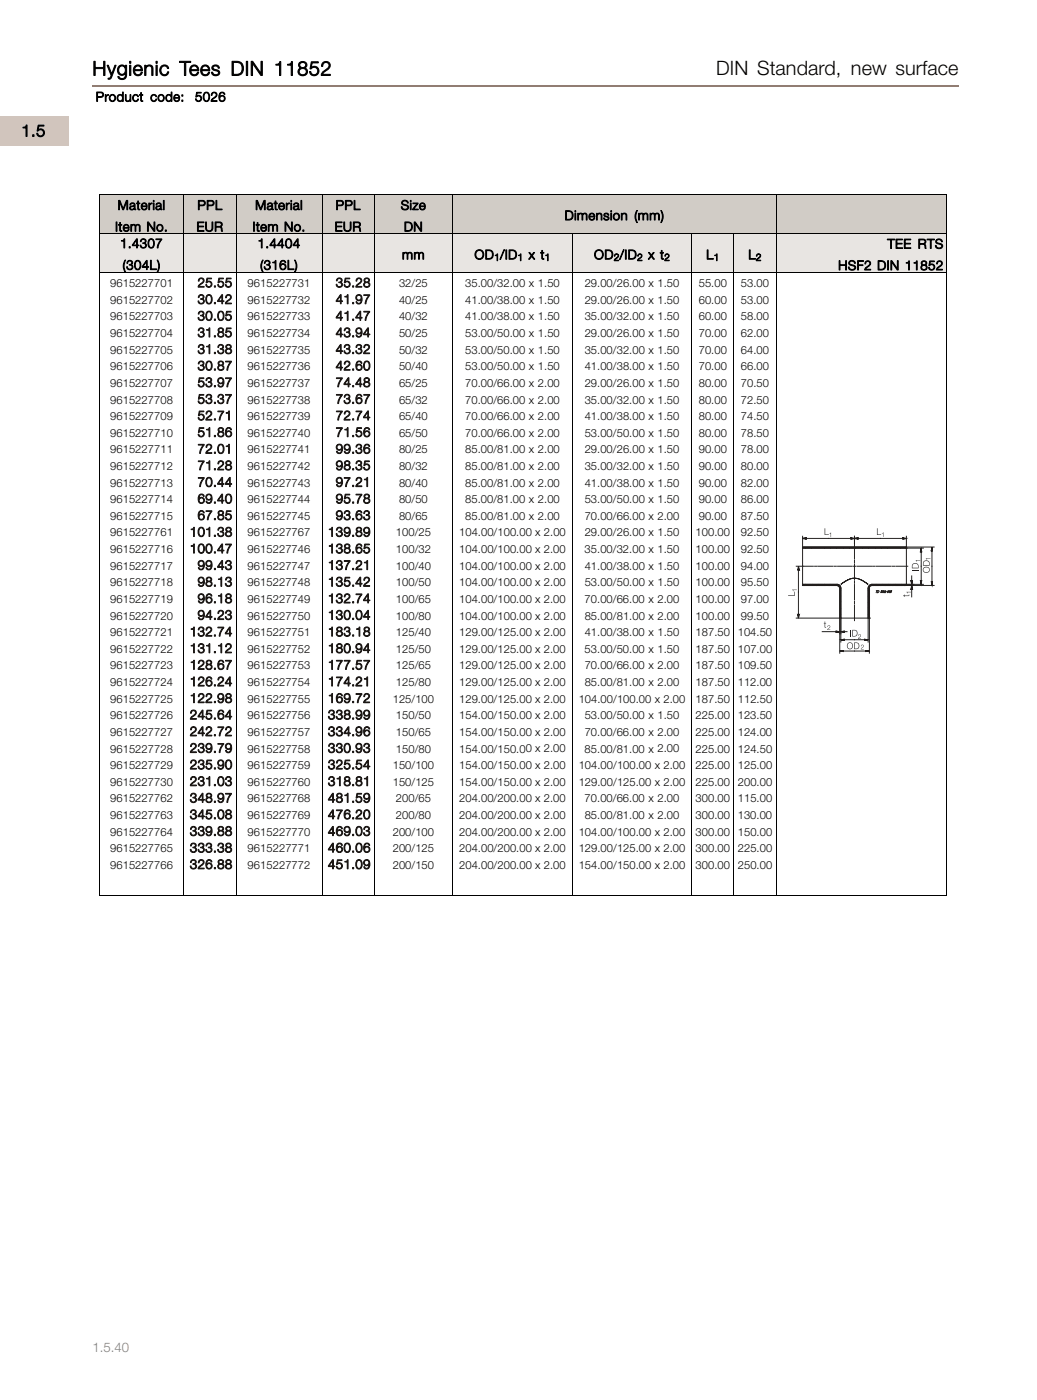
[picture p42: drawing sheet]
<svg xmlns="http://www.w3.org/2000/svg" width="220mm" height="297mm" viewBox="0 0 220 297" stroke-linecap="round" stroke-linejoin="round" font-family="sans-serif">
<defs><g id="words">
<g font-size="4.2">
<text x="19.6" y="16">Hygienic Tees DIN 11852</text>
<text x="151.9" y="16">DIN Standard, new surface</text>
</g>
<text font-size="3.5" x="4.5" y="29">1.5</text>
<g font-size="2.8">
<text x="20.3" y="21.5">Product code:</text>
<text x="41.4" y="21.5">5026</text>
<text x="25" y="44.5">Material</text>
<text x="41.9" y="44.5">PPL</text>
<text x="54.1" y="44.5">Material</text>
<text x="71.2" y="44.5">PPL</text>
<text x="85" y="44.5">Size</text>
<text x="119.7" y="46.7">Dimension (mm)</text>
<text x="24.4" y="49.1">Item No.</text>
<text x="25.5" y="52.6">1.4307</text>
<text x="41.7" y="49.1">EUR</text>
<text x="53.6" y="49.1">Item No.</text>
<text x="54.6" y="52.6">1.4404</text>
<text x="71" y="49.1">EUR</text>
<text x="85.7" y="49.1">DN</text>
<text x="188.2" y="52.7">TEE RTS</text>
<text x="26" y="57.2">(304L)</text>
<text x="55.2" y="57.2">(316L)</text>
<text x="85.3" y="55">mm</text>
<text x="100.6" y="55">OD /ID</text>
<text x="112.1" y="55">x t</text>
<text x="126" y="55">OD /ID</text>
<text x="137.5" y="55">x t</text>
<text x="149.8" y="55">L</text>
<text x="158.7" y="55">L</text>
<text x="177.8" y="57.3">HSF2 DIN 11852</text>
</g>
<g font-size="2.8" fill="#1c1714">
<text x="41.9" y="61">25.55</text>
<text x="41.9" y="64.5">30.42</text>
<text x="71.2" y="61">35.28</text>
<text x="71.2" y="64.5">41.97</text>
<text x="41.9" y="68">30.05</text>
<text x="41.9" y="71.5">31.85</text>
<text x="71.2" y="68">41.47</text>
<text x="71.2" y="71.5">43.94</text>
<text x="41.9" y="75.1">31.38</text>
<text x="71.2" y="75.1">43.32</text>
<text x="41.9" y="78.6">30.87</text>
<text x="41.9" y="82.1">53.97</text>
<text x="71.2" y="78.6">42.60</text>
<text x="71.2" y="82.1">74.48</text>
<text x="41.9" y="85.7">53.37</text>
<text x="41.9" y="89.2">52.71</text>
<text x="71.2" y="85.7">73.67</text>
<text x="71.2" y="89.2">72.74</text>
<text x="41.9" y="92.7">51.86</text>
<text x="71.2" y="92.7">71.56</text>
<text x="41.9" y="96.2">72.01</text>
<text x="41.9" y="99.8">71.28</text>
<text x="71.2" y="96.2">99.36</text>
<text x="71.2" y="99.8">98.35</text>
<text x="41.9" y="103.3">70.44</text>
<text x="41.9" y="106.8">69.40</text>
<text x="71.2" y="103.3">97.21</text>
<text x="71.2" y="106.8">95.78</text>
<text x="40.3" y="113.9">101.38</text>
<text x="41.9" y="110.3">67.85</text>
<text x="69.6" y="113.9">139.89</text>
<text x="71.2" y="110.3">93.63</text>
<text x="40.3" y="117.4">100.47</text>
<text x="69.6" y="117.4">138.65</text>
<text x="41.9" y="120.9">99.43</text>
<text x="41.9" y="124.5">98.13</text>
<text x="69.6" y="120.9">137.21</text>
<text x="69.6" y="124.5">135.42</text>
<text x="41.9" y="128">96.18</text>
<text x="41.9" y="131.5">94.23</text>
<text x="69.6" y="128">132.74</text>
<text x="69.6" y="131.5">130.04</text>
<text x="40.3" y="135">132.74</text>
<text x="69.6" y="135">183.18</text>
<text x="40.3" y="138.6">131.12</text>
<text x="40.3" y="142.1">128.67</text>
<text x="69.6" y="138.6">180.94</text>
<text x="69.6" y="142.1">177.57</text>
<text x="40.3" y="145.6">126.24</text>
<text x="40.3" y="149.2">122.98</text>
<text x="69.6" y="145.6">174.21</text>
<text x="69.6" y="149.2">169.72</text>
<text x="40.3" y="152.7">245.64</text>
<text x="69.6" y="152.7">338.99</text>
<text x="40.3" y="156.2">242.72</text>
<text x="40.3" y="159.7">239.79</text>
<text x="69.6" y="156.2">334.96</text>
<text x="69.6" y="159.7">330.93</text>
<text x="40.3" y="163.3">235.90</text>
<text x="40.3" y="166.8">231.03</text>
<text x="69.6" y="163.3">325.54</text>
<text x="69.6" y="166.8">318.81</text>
<text x="40.3" y="170.3">348.97</text>
<text x="40.3" y="173.8">345.08</text>
<text x="69.6" y="170.3">481.59</text>
<text x="69.6" y="173.8">476.20</text>
<text x="40.3" y="177.4">339.88</text>
<text x="69.6" y="177.4">469.03</text>
<text x="40.3" y="180.9">333.38</text>
<text x="40.3" y="184.4">326.88</text>
<text x="69.6" y="180.9">460.06</text>
<text x="69.6" y="184.4">451.09</text>
</g>
<text font-size="2.8" fill="#937d72" x="19.6" y="287">1.5.40</text>
<g font-size="2.4">
<text x="23.4" y="61">9615227701</text>
<text x="23.4" y="64.5">9615227702</text>
<text x="52.5" y="61">9615227731</text>
<text x="52.5" y="64.5">9615227732</text>
<text x="84.6" y="61">32/25</text>
<text x="84.6" y="64.5">40/25</text>
<text x="98.6" y="61">35.00/32.00 x 1.50</text>
<text x="98.6" y="64.5">41.00/38.00 x 1.50</text>
<text x="124" y="61">29.00/26.00 x 1.50</text>
<text x="124" y="64.5">29.00/26.00 x 1.50</text>
<text x="148.2" y="61">55.00</text>
<text x="148.2" y="64.5">60.00</text>
<text x="157.1" y="61">53.00</text>
<text x="157.1" y="64.5">53.00</text>
<text x="23.4" y="68">9615227703</text>
<text x="23.4" y="71.5">9615227704</text>
<text x="52.5" y="68">9615227733</text>
<text x="52.5" y="71.5">9615227734</text>
<text x="84.6" y="68">40/32</text>
<text x="84.6" y="71.5">50/25</text>
<text x="98.6" y="68">41.00/38.00 x 1.50</text>
<text x="98.6" y="71.5">53.00/50.00 x 1.50</text>
<text x="124" y="68">35.00/32.00 x 1.50</text>
<text x="124" y="71.5">29.00/26.00 x 1.50</text>
<text x="148.2" y="68">60.00</text>
<text x="148.2" y="71.5">70.00</text>
<text x="157.1" y="68">58.00</text>
<text x="157.1" y="71.5">62.00</text>
<text x="23.4" y="75.1">9615227705</text>
<text x="52.5" y="75.1">9615227735</text>
<text x="84.6" y="75.1">50/32</text>
<text x="98.6" y="75.1">53.00/50.00 x 1.50</text>
<text x="124" y="75.1">35.00/32.00 x 1.50</text>
<text x="148.2" y="75.1">70.00</text>
<text x="157.1" y="75.1">64.00</text>
<text x="23.4" y="78.6">9615227706</text>
<text x="23.4" y="82.1">9615227707</text>
<text x="52.5" y="78.6">9615227736</text>
<text x="52.5" y="82.1">9615227737</text>
<text x="84.6" y="78.6">50/40</text>
<text x="84.6" y="82.1">65/25</text>
<text x="98.6" y="78.6">53.00/50.00 x 1.50</text>
<text x="98.6" y="82.1">70.00/66.00 x 2.00</text>
<text x="124" y="78.6">41.00/38.00 x 1.50</text>
<text x="124" y="82.1">29.00/26.00 x 1.50</text>
<text x="148.2" y="78.6">70.00</text>
<text x="148.2" y="82.1">80.00</text>
<text x="157.1" y="78.6">66.00</text>
<text x="157.1" y="82.1">70.50</text>
<text x="23.4" y="85.7">9615227708</text>
<text x="23.4" y="89.2">9615227709</text>
<text x="52.5" y="85.7">9615227738</text>
<text x="52.5" y="89.2">9615227739</text>
<text x="84.6" y="85.7">65/32</text>
<text x="84.6" y="89.2">65/40</text>
<text x="98.6" y="85.7">70.00/66.00 x 2.00</text>
<text x="98.6" y="89.2">70.00/66.00 x 2.00</text>
<text x="124" y="85.7">35.00/32.00 x 1.50</text>
<text x="124" y="89.2">41.00/38.00 x 1.50</text>
<text x="148.2" y="85.7">80.00</text>
<text x="148.2" y="89.2">80.00</text>
<text x="157.1" y="85.7">72.50</text>
<text x="157.1" y="89.2">74.50</text>
<text x="23.4" y="92.7">9615227710</text>
<text x="52.5" y="92.7">9615227740</text>
<text x="84.6" y="92.7">65/50</text>
<text x="98.6" y="92.7">70.00/66.00 x 2.00</text>
<text x="124" y="92.7">53.00/50.00 x 1.50</text>
<text x="148.2" y="92.7">80.00</text>
<text x="157.1" y="92.7">78.50</text>
<text x="23.4" y="96.2">9615227711</text>
<text x="23.4" y="99.8">9615227712</text>
<text x="52.5" y="96.2">9615227741</text>
<text x="52.5" y="99.8">9615227742</text>
<text x="84.6" y="96.2">80/25</text>
<text x="84.6" y="99.8">80/32</text>
<text x="98.6" y="96.2">85.00/81.00 x 2.00</text>
<text x="98.6" y="99.8">85.00/81.00 x 2.00</text>
<text x="124" y="96.2">29.00/26.00 x 1.50</text>
<text x="124" y="99.8">35.00/32.00 x 1.50</text>
<text x="148.2" y="96.2">90.00</text>
<text x="148.2" y="99.8">90.00</text>
<text x="157.1" y="96.2">78.00</text>
<text x="157.1" y="99.8">80.00</text>
<text x="23.4" y="103.3">9615227713</text>
<text x="23.4" y="106.8">9615227714</text>
<text x="52.5" y="103.3">9615227743</text>
<text x="52.5" y="106.8">9615227744</text>
<text x="84.6" y="103.3">80/40</text>
<text x="84.6" y="106.8">80/50</text>
<text x="98.6" y="103.3">85.00/81.00 x 2.00</text>
<text x="98.6" y="106.8">85.00/81.00 x 2.00</text>
<text x="124" y="103.3">41.00/38.00 x 1.50</text>
<text x="124" y="106.8">53.00/50.00 x 1.50</text>
<text x="148.2" y="103.3">90.00</text>
<text x="148.2" y="106.8">90.00</text>
<text x="157.1" y="103.3">82.00</text>
<text x="157.1" y="106.8">86.00</text>
<text x="23.4" y="110.3">9615227715</text>
<text x="23.4" y="113.9">9615227761</text>
<text x="52.5" y="110.3">9615227745</text>
<text x="52.5" y="113.9">9615227767</text>
<text x="84" y="113.9">100/25</text>
<text x="84.6" y="110.3">80/65</text>
<text x="97.4" y="113.9">104.00/100.00 x 2.00</text>
<text x="98.6" y="110.3">85.00/81.00 x 2.00</text>
<text x="124" y="110.3">70.00/66.00 x 2.00</text>
<text x="124" y="113.9">29.00/26.00 x 1.50</text>
<text x="147.5" y="113.9">100.00</text>
<text x="148.2" y="110.3">90.00</text>
<text x="157.1" y="110.3">87.50</text>
<text x="157.1" y="113.9">92.50</text>
<text x="23.4" y="117.4">9615227716</text>
<text x="52.5" y="117.4">9615227746</text>
<text x="84" y="117.4">100/32</text>
<text x="97.4" y="117.4">104.00/100.00 x 2.00</text>
<text x="124" y="117.4">35.00/32.00 x 1.50</text>
<text x="147.5" y="117.4">100.00</text>
<text x="157.1" y="117.4">92.50</text>
<text x="23.4" y="120.9">9615227717</text>
<text x="23.4" y="124.5">9615227718</text>
<text x="52.5" y="120.9">9615227747</text>
<text x="52.5" y="124.5">9615227748</text>
<text x="84" y="120.9">100/40</text>
<text x="84" y="124.5">100/50</text>
<text x="97.4" y="120.9">104.00/100.00 x 2.00</text>
<text x="97.4" y="124.5">104.00/100.00 x 2.00</text>
<text x="124" y="120.9">41.00/38.00 x 1.50</text>
<text x="124" y="124.5">53.00/50.00 x 1.50</text>
<text x="147.5" y="120.9">100.00</text>
<text x="147.5" y="124.5">100.00</text>
<text x="157.1" y="120.9">94.00</text>
<text x="157.1" y="124.5">95.50</text>
<text x="23.4" y="128">9615227719</text>
<text x="23.4" y="131.5">9615227720</text>
<text x="52.5" y="128">9615227749</text>
<text x="52.5" y="131.5">9615227750</text>
<text x="84" y="128">100/65</text>
<text x="84" y="131.5">100/80</text>
<text x="97.4" y="128">104.00/100.00 x 2.00</text>
<text x="97.4" y="131.5">104.00/100.00 x 2.00</text>
<text x="124" y="128">70.00/66.00 x 2.00</text>
<text x="124" y="131.5">85.00/81.00 x 2.00</text>
<text x="147.5" y="128">100.00</text>
<text x="147.5" y="131.5">100.00</text>
<text x="157.1" y="128">97.00</text>
<text x="157.1" y="131.5">99.50</text>
<text x="23.4" y="135">9615227721</text>
<text x="52.5" y="135">9615227751</text>
<text x="84" y="135">125/40</text>
<text x="97.4" y="135">129.00/125.00 x 2.00</text>
<text x="124" y="135">41.00/38.00 x 1.50</text>
<text x="147.5" y="135">187.50 104.50</text>
<text x="23.4" y="138.6">9615227722</text>
<text x="23.4" y="142.1">9615227723</text>
<text x="52.5" y="138.6">9615227752</text>
<text x="52.5" y="142.1">9615227753</text>
<text x="84" y="138.6">125/50</text>
<text x="84" y="142.1">125/65</text>
<text x="97.4" y="138.6">129.00/125.00 x 2.00</text>
<text x="97.4" y="142.1">129.00/125.00 x 2.00</text>
<text x="124" y="138.6">53.00/50.00 x 1.50</text>
<text x="124" y="142.1">70.00/66.00 x 2.00</text>
<text x="147.5" y="142.1">187.50 109.50</text>
<text x="147.5" y="138.6">187.50 107.00</text>
<text x="23.4" y="145.6">9615227724</text>
<text x="23.4" y="149.2">9615227725</text>
<text x="52.5" y="145.6">9615227754</text>
<text x="52.5" y="149.2">9615227755</text>
<text x="83.3" y="149.2">125/100</text>
<text x="84" y="145.6">125/80</text>
<text x="97.4" y="149.2">129.00/125.00 x 2.00</text>
<text x="97.4" y="145.6">129.00/125.00 x 2.00</text>
<text x="122.7" y="149.2">104.00/100.00 x 2.00</text>
<text x="124" y="145.6">85.00/81.00 x 2.00</text>
<text x="147.5" y="145.6">187.50 112.00</text>
<text x="147.5" y="149.2">187.50 112.50</text>
<text x="23.4" y="152.7">9615227726</text>
<text x="52.5" y="152.7">9615227756</text>
<text x="84" y="152.7">150/50</text>
<text x="97.4" y="152.7">154.00/150.00 x 2.00</text>
<text x="124" y="152.7">53.00/50.00 x 1.50</text>
<text x="147.5" y="152.7">225.00 123.50</text>
<text x="23.4" y="156.2">9615227727</text>
<text x="23.4" y="159.7">9615227728</text>
<text x="52.5" y="156.2">9615227757</text>
<text x="52.5" y="159.7">9615227758</text>
<text x="84" y="156.2">150/65</text>
<text x="84" y="159.7">150/80</text>
<text x="97.4" y="156.2">154.00/150.00 x 2.00</text>
<text x="97.4" y="159.7">154.00/150.00 x 2.00</text>
<text x="124" y="159.7">85.00/81.00 x 2.00</text>
<text x="124" y="156.2">70.00/66.00 x 2.00</text>
<text x="147.5" y="156.2">225.00 124.00</text>
<text x="147.5" y="159.7">225.00 124.50</text>
<text x="23.4" y="163.3">9615227729</text>
<text x="23.4" y="166.8">9615227730</text>
<text x="52.5" y="163.3">9615227759</text>
<text x="52.5" y="166.8">9615227760</text>
<text x="83.3" y="163.3">150/100</text>
<text x="83.3" y="166.8">150/125</text>
<text x="97.4" y="163.3">154.00/150.00 x 2.00</text>
<text x="97.4" y="166.8">154.00/150.00 x 2.00</text>
<text x="122.7" y="163.3">104.00/100.00 x 2.00</text>
<text x="122.7" y="166.8">129.00/125.00 x 2.00</text>
<text x="147.5" y="163.3">225.00 125.00</text>
<text x="147.5" y="166.8">225.00 200.00</text>
<text x="23.4" y="170.3">9615227762</text>
<text x="23.4" y="173.8">9615227763</text>
<text x="52.5" y="170.3">9615227768</text>
<text x="52.5" y="173.8">9615227769</text>
<text x="84" y="170.3">200/65</text>
<text x="84" y="173.8">200/80</text>
<text x="97.4" y="170.3">204.00/200.00 x 2.00</text>
<text x="97.4" y="173.8">204.00/200.00 x 2.00</text>
<text x="124" y="170.3">70.00/66.00 x 2.00</text>
<text x="124" y="173.8">85.00/81.00 x 2.00</text>
<text x="147.5" y="173.8">300.00 130.00</text>
<text x="147.5" y="170.3">300.00 115.00</text>
<text x="23.4" y="177.4">9615227764</text>
<text x="52.5" y="177.4">9615227770</text>
<text x="83.3" y="177.4">200/100</text>
<text x="97.4" y="177.4">204.00/200.00 x 2.00</text>
<text x="122.7" y="177.4">104.00/100.00 x 2.00</text>
<text x="147.5" y="177.4">300.00 150.00</text>
<text x="23.4" y="180.9">9615227765</text>
<text x="23.4" y="184.4">9615227766</text>
<text x="52.5" y="180.9">9615227771</text>
<text x="52.5" y="184.4">9615227772</text>
<text x="83.3" y="180.9">200/125</text>
<text x="83.3" y="184.4">200/150</text>
<text x="97.4" y="180.9">204.00/200.00 x 2.00</text>
<text x="97.4" y="184.4">204.00/200.00 x 2.00</text>
<text x="122.7" y="180.9">129.00/125.00 x 2.00</text>
<text x="122.7" y="184.4">154.00/150.00 x 2.00</text>
<text x="147.5" y="184.4">300.00 250.00</text>
<text x="147.5" y="180.9">300.00 225.00</text>
</g>
<g font-size="2.1">
<text x="104.8" y="55.3">1</text>
<text x="109.8" y="55.3">1</text>
<text x="115.5" y="55.3">1</text>
<text x="130.2" y="55.3">2</text>
<text x="135.1" y="55.3">2</text>
<text x="140.9" y="55.3">2</text>
<text x="151.4" y="55.3">1</text>
<text x="160.3" y="55.3">2</text>
</g>
</g></defs>
<path d="M19.6 18.3h183.7" fill="none" stroke="#937d72" stroke-width=".36"/>
<path d="M-.1 24.7h14.8v6.2h-14.8z" fill="#d1c5bd"/>
<g fill="#d1ccc6">
<path d="M21 41.4h29.1v8.1h-29.1z"/>
<path d="M50 41.4h150.8v8.1h-150.8z"/>
</g>
<path d="M21 41.4h179.9l-.1 8.1M21 41.3v8.2M39 41.3v8.2M50.1 41.3v8.2M68.3 41.3v8.2M79.4 41.3v8.2M96 41.3v8.2M164.6 41.3v8.2" fill="none" stroke="#000" stroke-width=".21"/>
<g fill="#e8e5e2">
<path d="M21 49.5h29.1v8.3h-29.1z"/>
<path d="M50 49.5h150.8v8.3h-150.8z"/>
</g>
<path d="M21 49.5h179.9l-.1 135.3M21 57.8h179.9M21 49.5v135.3M39 49.5v135.3M50.1 49.5v135.3M68.3 49.5v135.3M79.4 49.5v135.3M96 49.5v135.3M121.4 49.5v135.3M146.7 49.5v135.3M155.7 49.5v135.3M164.6 49.5v135.3" fill="none" stroke="#000" stroke-width=".21"/>
<g fill="none" stroke="#231f20" stroke-width=".21">
<path d="M170.2 113.8v10.5h7.3M170.2 116.1h27.9M170.3 116.1l-.1 .1M170.4 116.1l-.2 .2h22v-.2l-.2 .2M170.6 116.1l-.3 .2M170.7 116.1l-.3 .2M170.8 116.1l-.2 .2M170.9 114.3h-.5l.6 .1v-.2l-.8 .1 .7 .1 .1-.2-.8 .1h11l-.8 .1v-.2l.8 .1-.7 .1v-.2l.5 .1h-.4M170.9 116.1l-.2 .2M171 116.1l-.2 .2M171.1 116.1l-.2 .2M171.2 116.1l-.2 .2"/>
<path d="M171.3 116.1l-.2 .2M171.4 116.1l-.2 .2M171.5 116.1l-.2 .2M171.7 116.1l-.3 .2M171.8 116.1l-.3 .2M171.9 116.1l-.2 .2M172 116.1l-.2 .2M172.1 116.1l-.2 .2M172.2 116.1l-.2 .2M172.3 116.1l-.2 .2M172.5 116.1l-.3 .2M172.5 116.1l-.2 .2"/>
<path d="M172.6 116.1l-.2 .2M172.8 116.1l-.3 .2M172.9 116.1l-.3 .2M173 116.1l-.2 .2M173.1 116.1l-.2 .2M173.2 116.1l-.2 .2M173.3 116.1l-.2 .2M173.4 116.1l-.2 .2M173.6 116.1l-.3 .2M173.7 116.1l-.3 .2M173.8 116.1l-.3 .2M173.9 116.1l-.3 .2"/>
<path d="M174 116.1l-.2 .2M174.1 116.1l-.2 .2M174.2 116.1l-.2 .2M174.3 116.1l-.2 .2M174.4 116.1l-.2 .2M174.6 116.1l-.3 .2M174.7 116.1l-.3 .2M174.8 116.1l-.2 .2M174.9 116.1l-.2 .2M175 116.1l-.2 .2M175.1 116.1l-.2 .2M175.2 116.1l-.2 .2"/>
<path d="M175.3 116.1l-.2 .2M175.4 116.1l-.2 .2M175.5 116.1l-.2 .2M175.7 116.1l-.3 .2M175.8 116.1l-.3 .2M175.9 116.1l-.2 .2M176 116.1l-.2 .2M176.1 116.1l-.2 .2M176.2 116.1l-.2 .2M176.3 116.1l-.2 .2M176.5 116.1l-.3 .2M176.6 116.1l-.3 .2"/>
<path d="M176.6 116.1l-.2 .2M176.8 116.1l-.3 .2M176.9 116.1l-.3 .2M177 116.1l-.2 .2M177.1 116.1l-.2 .2M177.2 116.1l-.2 .2M177.3 116.1l-.2 .2M177.4 116.1l-.2 .2M177.6 116.1l-.3 .2M177.7 116.1l-.3 .2M177.8 116.1l-.3 .2M177.9 116.1l-.3 .2"/>
<path d="M178 116.1l-.2 .2M178.1 116.1l-.2 .2M178.2 116.1l-.2 .2M178.3 116.1l-.2 .2M178.4 116.1l-.2 .2M178.6 116.1l-.3 .2M178.7 116.1l-.3 .2M178.8 116.1l-.2 .2M178.9 116.1l-.2 .2M179 116.1l-.2 .2M179.1 116.1l-.2 .2M179.2 116.1l-.2 .2"/>
<path d="M179.4 116.1l-.3 .2M179.4 116.1l-.2 .2M179.5 116.1l-.2 .2M179.7 116.1l-.3 .2M179.8 116.1l-.3 .2M179.9 116.1l-.2 .2M180 116.1l-.2 .2M180.1 116.1l-.2 .2M180.2 116.1l-.2 .2M180.3 116.1l-.2 .2M180.5 116.1l-.3 .2M180.6 116.1l-.3 .2"/>
<path d="M180.7 116.1l-.3 .2M180.8 116.1l-.3 .2M180.9 116.1l-.3 .2M181 116.1l-.2 .2M181.1 116.1l-.2 .2M181.2 113.8v4.8M181.2 116.1l-.2 .2M181.2 118.9v.5M181.2 119.7v3.3M181.3 116.1l-.2 .2M181.4 116.1l-.2 .2M181.6 116.1l-.3 .2"/>
<path d="M181.7 116.1l-.3 .2M181.8 116.1l-.3 .2M181.9 114.3h-.5l.6 .1v-.2l-.8 .1 .7 .1 .1-.2-.8 .1h11l-.8 .1v-.2l.8 .1-.7 .1v-.2l.5 .1h-.4M181.9 116.1l-.3 .2M182 116.1l-.3 .2M182.1 116.1l-.2 .2M182.2 116.1l-.2 .2M182.3 116.1l-.2 .2M182.4 116.1l-.2 .2M182.5 116.1l-.2 .2M182.7 116.1l-.3 .2M182.8 116.1l-.3 .2"/>
<path d="M182.9 116.1l-.2 .2M183 116.1l-.2 .2M183.1 116.1l-.2 .2M183.2 116.1l-.2 .2M183.3 116.1l-.2 .2M183.4 116.1l-.2 .2M183.5 116.1l-.2 .2M183.7 116.1l-.3 .2M183.8 116.1l-.3 .2M183.9 116.1l-.2 .2M184 116.1l-.2 .2M184.1 116.1l-.2 .2"/>
<path d="M184.2 116.1l-.2 .2M184.3 116.1l-.2 .2M184.5 116.1l-.3 .2M184.6 116.1l-.3 .2M184.7 116.1l-.3 .2M184.8 116.1l-.3 .2M184.9 116.1l-.3 .2M185 116.1l-.2 .2M185.1 116.1l-.2 .2M185.2 116.1l-.2 .2M185.3 116.1l-.2 .2M185.4 116.1l-.2 .2"/>
<path d="M185.6 116.1l-.3 .2M185.7 116.1l-.3 .2M185.8 116.1l-.2 .2M185.9 116.1l-.3 .2M186 116.1l-.3 .2M186.1 116.1l-.2 .2M186.2 116.1l-.2 .2M186.3 116.1l-.2 .2M186.4 116.1l-.2 .2M186.5 116.1l-.2 .2M186.7 116.1l-.3 .2M186.8 116.1l-.3 .2"/>
<path d="M186.9 116.1l-.2 .2M187 116.1l-.2 .2M187.1 116.1l-.2 .2M187.2 116.1l-.2 .2M187.3 116.1l-.2 .2M187.4 116.1l-.2 .2M187.5 116.1l-.2 .2M187.7 116.1l-.3 .2M187.8 116.1l-.3 .2M187.9 116.1l-.2 .2M188 116.1l-.2 .2M188.1 116.1l-.2 .2"/>
<path d="M188.2 116.1l-.2 .2M188.3 116.1l-.2 .2M188.5 116.1l-.3 .2M188.6 116.1l-.3 .2M188.7 116.1l-.3 .2M188.8 116.1l-.3 .2M188.9 116.1l-.3 .2M189 116.1l-.2 .2M189.1 116.1l-.2 .2M189.2 116.1l-.2 .2M189.3 116.1l-.2 .2M189.4 116.1l-.2 .2"/>
<path d="M189.6 116.1l-.3 .2M189.7 116.1l-.3 .2M189.8 116.1l-.2 .2M189.9 116.1l-.3 .2M190 116.1l-.3 .2M190.1 116.1l-.2 .2M190.2 116.1l-.2 .2M190.3 116.1l-.2 .2M190.4 116.1l-.2 .2M190.5 116.1l-.2 .2M190.7 116.1l-.3 .2M190.8 116.1l-.3 .2"/>
<path d="M190.9 116.1l-.2 .2M191 116.1l-.2 .2M191.1 116.1l-.2 .2M191.2 116.1l-.2 .2M191.3 116.1l-.2 .2M191.4 116.1l-.2 .2M191.5 116.1l-.2 .2M191.7 116.1l-.3 .2M191.8 116.1l-.3 .2M191.9 116.1l-.2 .2M192 116.1l-.2 .2M192.1 116.1l-.2 .2"/>
<path d="M192.2 116.3h.1M192.2 116.2l-.1 .1M192.2 113.8v10.5M192.2 116.3h3.6M195.4 117v-.2l-.1 .3h.1v-.5l-.1 .5h.1v-.8l-.1 .8h.2l-.1-.8v7.7l-.1-.7h.2l-.1 .7-.1-.7h.1v.5l-.1-.5h.1v.3v-.2M197.6 116.8v-.3v.3h.1l-.1-.5-.1 .6h.2l-.1-.8-.1 .7 .3 .1-.2-.8v8.2l-.1-.8h.3l-.2 .8-.1-.8h.2l-.1 .6v-.6h.1l-.1 .3v-.1M169.3 120.8v-.2v.3h.1l-.1-.5v.6h.1l-.1-.8-.1 .8h.3l-.2-.8v11l-.1-.8h.3l-.2 .8v-.8h.1l-.1 .6v-.5h.1l-.1 .3v-.3M170.2 124h7.3M170.3 124l-.1 .1M170.4 124l-.2 .2M170.5 124l-.2 .3M170.6 124l-.2 .3"/>
<path d="M170.7 124l-.2 .3M170.9 124l-.3 .3M170.9 124l-.2 .3M171 124l-.2 .3M171.2 124l-.3 .3M171.3 124l-.3 .3M171.4 124l-.2 .3M171.5 124l-.2 .3M171.6 124l-.2 .3M171.7 124l-.2 .3M171.8 124l-.2 .3M172 124l-.3 .3"/>
<path d="M172.1 124l-.3 .3M172.2 124l-.3 .3M172.3 124l-.3 .3M172.4 124l-.2 .3M172.5 120.2h-3.6M172.5 124l-.2 .3M172.6 124l-.2 .3M172.7 124l-.2 .3M172.8 120.2h.5M172.8 124l-.2 .3M173 124l-.3 .3M173.1 124l-.3 .3"/>
<path d="M173.2 124l-.2 .3M173.3 124l-.2 .3M173.4 124l-.3 .3M173.5 120.2h3.1M173.5 124l-.2 .3M173.6 124l-.2 .3M173.7 124l-.2 .3M173.8 124l-.2 .3M173.9 124l-.2 .3M174.1 124l-.3 .3M174.2 124l-.3 .3M174.3 124l-.2 .3"/>
<path d="M174.4 134.1h3.7l-.8 .1v-.2l.8 .1h-.8v-.1l.6 .1h-.5M174.4 124l-.2 .3M174.5 124l-.2 .3M174.6 124l-.2 .3M174.7 124l-.2 .3M174.9 124l-.3 .3M174.9 124l-.2 .3M175 124l-.2 .3M175.2 124l-.3 .3M175.3 124l-.3 .3M175.4 124l-.2 .3M175.5 124l-.2 .3"/>
<path d="M175.6 124l-.2 .3M175.7 124l-.2 .3M175.8 124l-.2 .3M176 124l-.3 .3M176.1 124l-.3 .3M176.2 124l-.3 .3M176.3 124l-.3 .3M176.4 124l-.2 .3M176.5 124l-.2 .3M176.6 124l-.2 .3M176.7 124l-.2 .3M176.8 124l-.2 .3"/>
<path d="M176.9 120.2h.5M177 124l-.3 .3M177.1 124l-.3 .3M177.2 124l-.2 .3M177.3 124l-.2 .3M177.4 124l-.2 .3M177.5 124l-.2 .3M177.5 124.3l.3 .1 .3 .4v13.8M177.5 124l.4 .1 .4 .7v11.5M177.6 124l-.2 .3M177.6 120.2h3.1M177.7 124.1l-.2 .2"/>
<path d="M177.8 124.1l-.2 .2M177.9 124.1l-.2 .2M177.9 124.1l-.1 .2M178 124.2l-.2 .2M178.1 124.3l-.2 .1M178.1 134.1h.2M178.1 124.3l-.2 .2M178.2 124.4l-.2 .2M178.2 124.5l-.2 .1M178.2 124.5l-.1 .2M178.3 124.6l-.2 .2M178.3 124.7l-.2 .2"/>
<path d="M178.3 131.1l-.1 .1M178.3 131l-.2 .2M178.3 124.8l-.2 .2M178.3 124.9l-.2 .2M178.3 125l-.2 .3M178.3 125.1l-.2 .3M178.3 125.3l-.2 .2M178.3 125.4l-.2 .2M178.3 125.4l-.2 .3M178.3 125.6l-.2 .2M178.3 125.7l-.2 .2M178.3 125.8l-.2 .2"/>
<path d="M178.3 125.9l-.2 .2M178.3 126l-.2 .2M178.3 126.1l-.2 .3M178.3 126.2l-.2 .3M178.3 126.4l-.2 .2M178.3 126.5l-.2 .2M178.3 126.5l-.2 .3M178.3 126.7l-.2 .2M178.3 126.8l-.2 .2M178.3 126.9l-.2 .3M178.3 127l-.2 .2M178.3 127.1l-.2 .2"/>
<path d="M178.3 127.2l-.2 .3M178.3 127.3l-.2 .3M178.3 127.5l-.2 .2M178.3 127.6l-.2 .2M178.3 127.7l-.2 .2M178.3 127.8l-.2 .2M178.3 127.9l-.2 .2M178.3 128l-.2 .3M178.3 128.1l-.2 .3M178.3 128.2l-.2 .3M178.3 128.3l-.2 .3M178.3 128.5l-.2 .2"/>
<path d="M178.3 128.6l-.2 .2M178.3 128.7l-.2 .2M178.3 128.8l-.2 .2M178.3 128.9l-.2 .2M178.3 129l-.2 .3M178.3 129.1l-.2 .3M178.3 129.2l-.2 .3M178.3 129.3l-.2 .3M178.3 129.4l-.2 .3M178.3 129.6l-.2 .2M178.3 129.7l-.2 .2M178.3 129.8l-.2 .2"/>
<path d="M178.3 129.9l-.2 .2M178.3 130l-.2 .2M178.3 130.1l-.2 .3M178.3 130.2l-.2 .3M178.3 130.4l-.2 .2M178.3 130.4l-.2 .3M178.3 130.5l-.2 .3M178.3 130.7l-.2 .2M178.3 130.8l-.2 .2M178.3 130.9l-.2 .2M178.3 124l.7-.4a3.6 3.6 0 0 1 4.9 .3l.2 .1a3.8 3.8 0 0 0-5-.5zM178.7 138.2h-.4l.5 .1v-.2l-.7 .1 .7 .1 .1-.2-.8 .1h6.3l-.8 .1v-.2l.8 .1-.8 .1v-.2l.5 .1h-.4"/>
<path d="M178.9 134.1h-.2l.3-.1-.5 .1h.6v-.1l-.8 .1 .7 .1 .1-.2-.8 .1h1.3M178.9 135.8h-.2l.3-.1-.5 .1 .6 .1v-.2l-.8 .1 .7 .1 .1-.2-.8 .1h5.8l-.7 .1v-.2l.7 .1-.7 .1v-.2l.5 .1-.5-.1 .3 .1h-.2M181 120.2h.5M181.2 123.3v.5M181.2 124.1v3.2M181.2 127.7v.5M181.2 128.5v3.2M181.8 120.2h3M184.1 124.8v11.5M184.4 125.1l-.3 .2M184.4 125.2l-.3 .2M184.4 125.3l-.3 .2"/>
<path d="M184.4 125.4l-.3 .2M184.4 125.5l-.3 .2M184.4 125.6l-.3 .3M184.4 125.8l-.3 .2M184.4 125.9l-.3 .2M184.4 126l-.3 .2M184.4 126.1l-.3 .2M184.4 126.2l-.3 .2M184.4 126.3l-.3 .2M184.4 126.4l-.3 .3M184.4 126.5l-.3 .2M184.4 126.6l-.3 .3"/>
<path d="M184.4 126.7l-.3 .3M184.4 126.9l-.3 .2M184.4 127l-.3 .2M184.4 127.1l-.3 .2M184.4 127.2l-.3 .2M184.4 127.3l-.3 .2M184.4 127.4l-.3 .3M184.4 127.5l-.3 .3M184.4 127.6l-.3 .3M184.4 127.7l-.3 .3M184.4 127.8l-.3 .3M184.4 124.7l-.3 .3"/>
<path d="M184.4 124.9l-.3 .2M184.4 124.9l-.3 .3M184.4 131.1l-.1 .1M184.4 128l-.3 .2M184.4 128.1l-.3 .2M184.4 128.2l-.3 .2M184.4 128.3l-.3 .2M184.4 128.4l-.3 .2M184.4 128.5l-.3 .3M184.4 128.6l-.3 .3M184.4 128.7l-.3 .3M184.4 128.8l-.3 .3"/>
<path d="M184.4 128.9l-.3 .3M184.4 129.1l-.3 .2M184.4 129.2l-.3 .2M184.4 129.3l-.3 .2M184.4 129.4l-.3 .2M184.4 129.5l-.3 .2M184.4 129.6l-.3 .3M184.4 129.7l-.3 .3M184.4 129.9l-.3 .2M184.4 130l-.3 .2M184.4 130.1l-.3 .2M184.4 130.2l-.3 .2"/>
<path d="M184.4 130.3l-.3 .2M184.4 130.4l-.3 .2M184.4 130.5l-.3 .2M184.4 130.6l-.3 .3M184.4 130.7l-.3 .3M184.4 130.9l-.3 .2M184.4 131.2h.1M184.4 131l-.2 .2M184.4 131.2h-15.5M184.4 124.8v13.8M184.4 124.6l-.3 .3M184.5 124.1l-.3 .3"/>
<path d="M184.7 124.1l-.6 .5M184.8 124l-.7 .8M184.9 124.3l-.4 .2-.1 .3M184.9 124l-.7 .4-.1 .4M184.9 124.3h13.2M184.9 124h10.9M184.9 124l-.3 .3M185.1 124l-.3 .3M185.1 120.2h.5M185.2 124l-.3 .3M185.3 124l-.2 .3M185.4 124l-.2 .3"/>
<path d="M185.5 124l-.2 .3M185.6 124l-.2 .3M185.7 124l-.2 .3M185.8 124l-.2 .3M185.9 125.4h.2M185.9 120.2h3M185.9 124l-.2 .3M186 125.4l-.2 .4M186.1 124l-.3 .3M186.2 124l-.3 .3M186.2 125.4l.2 .2-.3 .2zM186.3 124l-.2 .3"/>
<path d="M186.4 124l-.2 .3M186.5 124l-.2 .3M186.6 124l-.2 .3M186.7 124l-.2 .3M186.9 124l-.3 .3M186.9 125.4h.2l-.1 .1 .1 .1-.3 .1M187 124l-.3 .3M187.1 124l-.3 .3M187.2 124l-.3 .3M187.3 124l-.3 .3M187.3 125.4h.2v.2l-.3 .2zM187.4 124l-.2 .3"/>
<path d="M187.5 124l-.2 .3M187.6 124l-.2 .3M187.6 125.5l.2-.1-.3 .3 .3 .1M187.7 124l-.2 .3M187.8 124l-.2 .3M187.9 125.6h.2M188 124l-.3 .3M188.1 124l-.3 .3M188.2 124l-.3 .3M188.3 124l-.3 .3M188.3 125.4h.2l-.2 .4zM188.4 124l-.3 .3"/>
<path d="M188.5 124l-.2 .3M188.6 124l-.2 .3M188.6 125.4h.2l-.2 .4M188.7 124l-.2 .3M188.8 124l-.2 .3M188.9 124l-.2 .3M189.1 124l-.3 .3M189.1 125.4h-.2l-.1 .2 .3-.1v.2h-.3M189.2 124l-.3 .3M189.2 120.2h.5M189.3 124l-.2 .3M189.4 124l-.2 .3"/>
<path d="M189.5 124l-.2 .3M189.6 124l-.2 .3M189.7 124l-.2 .3M189.9 124l-.3 .3M189.9 124l-.2 .3M190 120.2h2.5M190.1 124l-.3 .3M190.2 124l-.3 .3M190.3 124l-.2 .3M190.4 124l-.2 .3M190.5 124l-.2 .3M190.6 124l-.2 .3"/>
<path d="M190.7 124l-.2 .3M190.9 124l-.3 .3M191 124l-.3 .3M191.1 124l-.3 .3M191.2 124l-.3 .3M191.3 124l-.3 .3M191.4 124l-.2 .3M191.5 124l-.2 .3M191.6 124l-.2 .3M191.7 124l-.2 .3M191.8 124l-.2 .3M192 124l-.3 .3"/>
<path d="M192.1 124l-.3 .3M192.2 124l-.3 .3M192.2 124.2l-.1 .1M192.2 124.1l-.2 .2M193.3 124.9v-.2v.3h.1l-.1-.5-.1 .5h.2l-.1-.7-.1 .8h.3l-.2-.8v2.4M193.3 122.2v1.8l-.1-.7h.3l-.2 .7-.1-.7h.2l-.1 .5v-.5h.1l-.1 .3v-.2M193.3 124v.3"/>
</g>
<g fill="#231f20">
<path d="M174.9 112.1h.1v1.3h.8v.1h-.9z"/>
<path d="M180.3 133.7h.2v1.4h-.2z"/>
<path d="M186 112.1h.1v1.3h.8v.1h-.9z"/>
<path d="M167.1 126.3h1.3v-.7h.2v.9h-1.5z"/>
<path d="M191.5 126.4h.3v-.2l.1 .2h.8l.1-.2v.3h-.9v.2z"/>
<path d="M193.4 120.9h1.4v.2h-1.4z"/>
<path d="M174.9 131.9h.1v.3h.2l-.2 .1v.8l.2 .2-.3-.2v-.8h-.2l.2-.1z"/>
<path d="M175.9 113.2l.4-.2v1l-.1-.7z"/>
<path d="M187 113.2l.3-.2v1v-.8z"/>
<path d="M168 125.2h1h-.8v.3z"/>
<path d="M175.6 132.8a.35 .35 0 0 1 .5 .3 .35 .35 0 0 1-.4 .4l-.1 .1 .5 .1h-.6l.2-.4a.28 .28 0 0 0 .3-.2 .28 .28 0 0 0-.2-.3 .28 .28 0 0 0-.3 .3z"/>
<path d="M182.1 134.7a.35 .35 0 0 1 .5 .3 .35 .35 0 0 1-.4 .4l-.1 .1 .5 .1h-.6l.2-.3a.28 .28 0 0 0 .3-.3 .28 .28 0 0 0-.2-.3 .28 .28 0 0 0-.3 .3z"/>
<path d="M182.7 136.9a.35 .35 0 0 1 .5 .3 .35 .35 0 0 1-.4 .4l-.1 .2h.5h-.6l.2-.3a.28 .28 0 0 0 .3-.3 .28 .28 0 0 0-.2-.3 .28 .28 0 0 0-.3 .3z"/>
<path d="M192.2 125.6l1 .1h-.7l-.1 .3z"/>
<path d="M194.2 118.9l1 .1h-.8v.2z"/>
<path d="M196.4 118.5l.9 .1h-.7l-.1 .2z"/>
<path d="M180.8 133.7h.4a.71 .71 0 0 1 .7 .7 .71 .71 0 0 1-.7 .7h-.4zM180.9 133.8v1.2a.63 .63 0 0 0 .8-.6 .63 .63 0 0 0-.8-.6z"/>
<path d="M179.8 136.6a.67 .67 0 0 1 .9 0 .67 .67 0 0 1-.1 1 .67 .67 0 0 1-.9-.2l-.1-.5zM180 136.5a.62 .62 0 0 0-.2 1 .62 .62 0 0 0 .9 0 .62 .62 0 0 0-.2-1z"/>
<path d="M181.1 136.4h.5a.71 .71 0 0 1 .6 .7 .71 .71 0 0 1-.6 .7h-.5zM181.3 136.5v1.2a.63 .63 0 0 0 .8-.6 .63 .63 0 0 0-.8-.6z"/>
<path d="M195.9 120.5a.73 .73 0 0 1 1.1 0 .73 .73 0 0 1-.1 1.1 .73 .73 0 0 1-1.1-.3l-.1-.6zM195.9 120.6a.57 .57 0 0 0 .6 .9 .57 .57 0 0 0 .4-1l-.6-.1z"/>
<path d="M195.9 119.1l.2-.1a.71 .71 0 0 1 1.1 .6v.5h-1.5zM196 119.2l-.1 .7h1.1a.64 .64 0 0 0-.2-.8 .64 .64 0 0 0-.8 .1z"/>
<path d="M193.6 119.7l.2-.1a.71 .71 0 0 1 1 .6v.4h-1.4zM193.6 119.8l-.1 .7h1.2a.64 .64 0 0 0-.2-.8 .64 .64 0 0 0-.9 .1z"/>
</g>
<path d="M21 184.8v5.3M39 184.8v5.3M50.1 184.8v5.3M68.3 184.8v5.3M79.4 184.8v5.3M96 184.8v5.3M121.4 184.8v5.3M146.7 184.8v5.3M155.7 184.8v5.3M164.6 184.8v5.3M200.8 184.8v5.3h-179.8" fill="none" stroke="#000" stroke-width=".21"/>
<use href="#words"/>
</svg>
